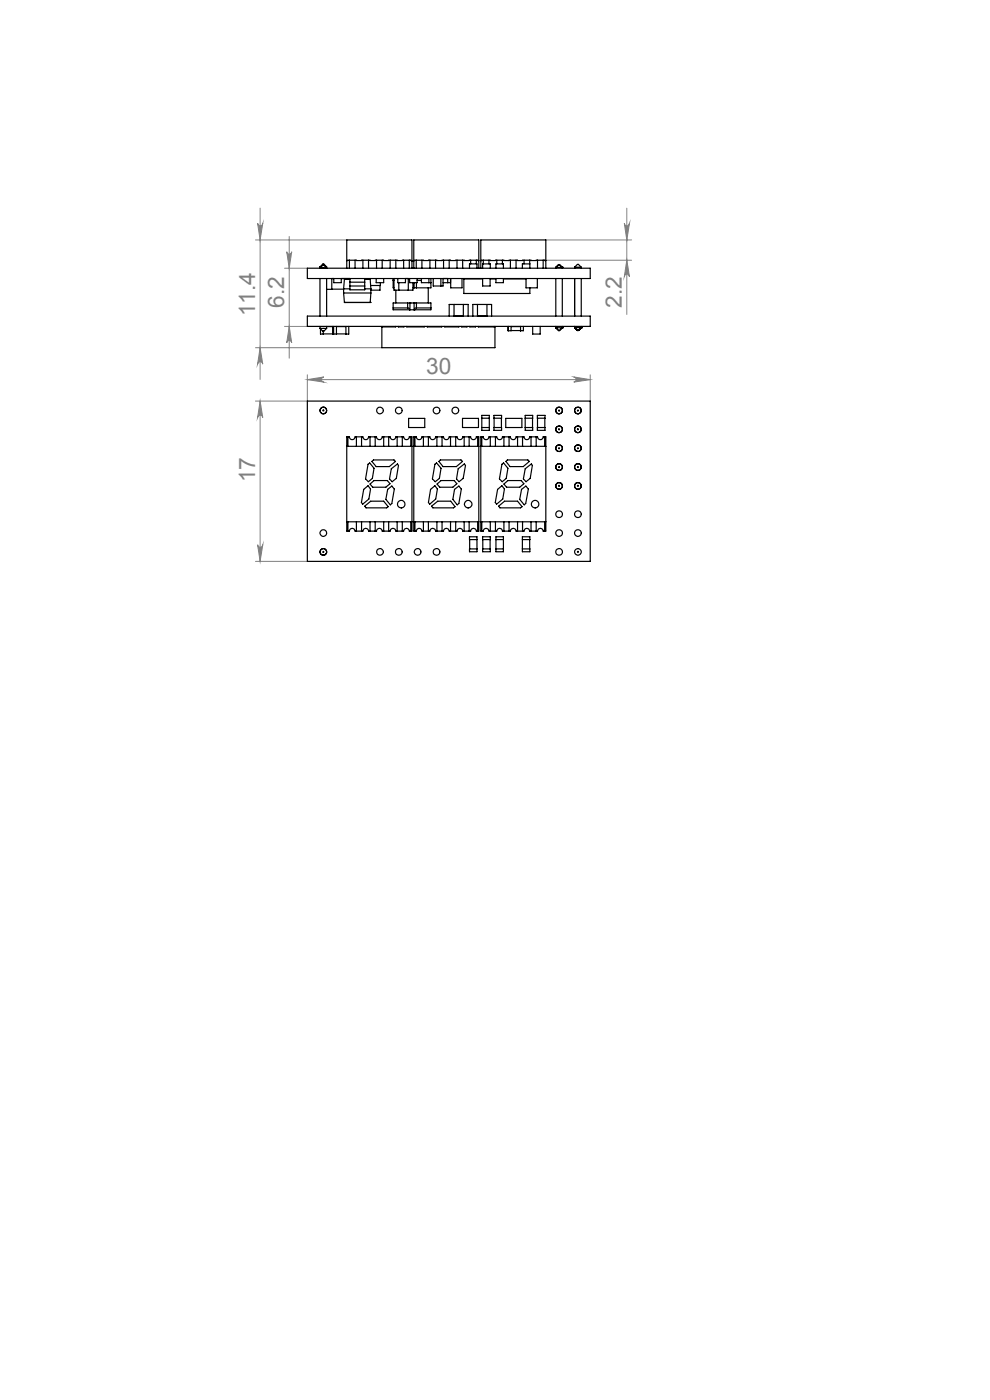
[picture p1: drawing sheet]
<svg xmlns="http://www.w3.org/2000/svg" width="210mm" height="297mm" viewBox="0 0 210 297" stroke-linecap="round" stroke-linejoin="round" font-family="sans-serif">
<defs><g id="words">
<g font-size="4.8" fill="#808080">
<text x="60.3" y="65.4" transform="rotate(-90 60.3 65.4)">6.2</text>
<text x="131.9" y="65.4" transform="rotate(-90 131.9 65.4)">2.2</text>
<text x="54.1" y="67.1" transform="rotate(-90 54.1 67.1)">11.4</text>
<text x="90.4" y="79.4">30</text>
<text x="54.1" y="102.3" transform="rotate(-90 54.1 102.3)">17</text>
</g>
</g></defs>
<g fill="none" stroke="#808080" stroke-width=".21">
<path d="M54.2 50.9h19.4M54.6 47.4a.55 .55 0 0 0 .6 .5 .55 .55 0 0 0 .5-.5l-.5 3.5zM55.2 44.2v36.3M60.4 56.9h4.8M60.8 53.4a.53 .53 0 0 0 .5 .5 .53 .53 0 0 0 .6-.5l-.6 3.5zM61.3 50.2v25.8M115.3 55.2h18.7M115.8 50.9h18.2M132.4 47.4a.55 .55 0 0 0 .6 .5 .55 .55 0 0 0 .5-.5l-.5 3.5zM133 55.2l.5 3.5a.55 .55 0 0 0-.5-.5 .55 .55 0 0 0-.6 .5zM133 44.2v22.5M54.2 73.8h26.8"/>
<path d="M55.2 73.8l.5 3.5a.55 .55 0 0 0-.5-.5 .55 .55 0 0 0-.6 .5zM60.4 69.2h64.8M61.3 69.2l.6 3.5a.53 .53 0 0 0-.6-.5 .53 .53 0 0 0-.5 .5zM65.2 79.5v5.6h-11M121.7 80l3.5 .5-3.5 .6a.55 .55 0 0 0 .5-.6 .55 .55 0 0 0-.5-.5zM125.2 79.5v5.6M55.2 85.1l.5 3.5a.55 .55 0 0 0-.5-.5 .55 .55 0 0 0-.6 .5zM55.2 85.1v34M65.2 80.5h60M65.2 80.5l3.5-.5a.55 .55 0 0 0-.5 .5 .55 .55 0 0 0 .5 .6zM54.2 119.1h11M54.6 115.6a.55 .55 0 0 0 .6 .5 .55 .55 0 0 0 .5-.5l-.5 3.5z"/>
</g>
<g fill="#808080">
<path d="M121.7 80l3.5 .5-3.5 .6a.55 .55 0 0 0 .5-.6 .55 .55 0 0 0-.5-.5zM65.2 80.5l3.5-.5a.55 .55 0 0 0-.5 .5 .55 .55 0 0 0 .5 .6z"/>
<path d="M55.2 85.1l.5 3.5a.55 .55 0 0 0-.5-.5 .55 .55 0 0 0-.6 .5zM54.6 115.6a.55 .55 0 0 0 .6 .5 .55 .55 0 0 0 .5-.5l-.5 3.5zM54.6 47.4a.55 .55 0 0 0 .6 .5 .55 .55 0 0 0 .5-.5l-.5 3.5zM55.2 73.8l.5 3.5a.55 .55 0 0 0-.5-.5 .55 .55 0 0 0-.6 .5zM60.8 53.4a.53 .53 0 0 0 .5 .5 .53 .53 0 0 0 .6-.5l-.6 3.5zM61.3 69.2l.6 3.5a.53 .53 0 0 0-.6-.5 .53 .53 0 0 0-.5 .5zM132.4 47.4a.55 .55 0 0 0 .6 .5 .55 .55 0 0 0 .5-.5l-.5 3.5zM133 55.2l.5 3.5a.55 .55 0 0 0-.5-.5 .55 .55 0 0 0-.6 .5z"/>
</g>
<g fill="none" stroke="#000" stroke-width=".25">
<path d="M65.2 56.9h60v2.2h-60zM67.9 56.6h.2M67.9 56.6l.6-.6h.2l.6 .6M67.9 56.9l.6-.6h.2l.6 .6zM67.9 56.6v.3M67.9 59.1v8M69 56.6h.3M69.3 56.6v.3M69.3 59.1v8M70.4 59.1v2.3M70.8 59.1v.9h1.6v-.9M73.6 56.9v-6h13.8v6"/>
<path d="M74.1 55.2h1.2M74.1 55.2l-.5 .1M74.1 55.2v1.7M74.2 59.1v.8M74.2 59.9v.8M74.2 59.9h3.2M74.2 59.3h-1.1l-.2 2M75.3 55.2h1.7M75.3 55.2v1.7M77 55.2h1.2M77 55.2v1.7M77.4 59.1v.8"/>
<path d="M77.4 59.9v.8M77.4 59.3h1.1l.2 2M78.2 55.2h1.7M78.2 55.2v1.7M79.8 59.1v.9h1.6v-.9M79.9 55.2h1.2M79.9 55.2v1.7M80.7 60v.6h-2.1M81.1 55.2h1.7M81.1 55.2v1.7M82.8 55.2h1.2M82.8 55.2v1.7"/>
<path d="M83.4 59.5h.2M84 55.2h1.6M84 55.2v1.7M84.4 59.1v.9h1.6v-.9M84.6 60v1.6M85.6 55.2h1.2M85.6 55.2v1.7M86.6 59.1v2.5M86.8 55.2l.6 .1M86.8 55.2v1.7M86.9 59.1v.9h1.6v-.9M87.4 55.3h.4"/>
<path d="M87.4 56.8h.4M87.6 60v1.6h-4v-2.5l-.2 .1v1.9h.2M87.8 56.9v-6h13.8v6M87.8 60v1.1M88.3 55.2h1.2M88.3 55.2l-.5 .1M88.3 55.2v1.7M88.3 60v1.1M88.5 59.5h.9M89.4 59.1v.9h2M89.5 55.2h1.7M89.5 55.2v1.7"/>
<path d="M91 59.1v.9M91.2 55.2h1.2M91.2 55.2v1.7M91.4 59.1v2h-3.1M91.9 59.1v1.6h2.1v-1.6M92.4 55.2h1.7M92.4 55.2v1.7M93.5 59.1v1.6M94.1 55.2h1.2M94.1 55.2v1.7M95 59.1v.9M95.3 55.2h1.6"/>
<path d="M95.3 55.2v1.7M95.6 59.1v.9h-1.6M95.6 59.1v2h2.4v-2M96.9 55.2h1.2M96.9 55.2v1.7M98.1 55.2h1.7M98.1 55.2v1.7M99.6 56.9v-.9h1.6v.9M99.8 55.2h1.2M99.8 55.2v.8M101 55.2l.6 .1M101 55.2v.8"/>
<path d="M102 56.9v-6h13.8v6M102.4 56.9v-.9h1.6v.9M102.4 59.1v1.6h1.6v-1.6M102.4 59.2h-4v3.1h14v-1.2M102.5 55.2h1.2M102.5 55.2l-.5 .1M102.5 55.2v.8M103.7 55.2h1.7M103.7 55.2v.8M104 59.2h1.2M105.2 56.9v-.9h1.6v.9M105.2 59.1v.9h1.6v-.9"/>
<path d="M105.4 55.2h1.2M105.4 55.2v.8M106.6 55.2h1.7M106.6 55.2v.8M106.8 59.2h4.8M108.3 55.2h1.2M108.3 55.2v1.7M109.5 55.2h1.7M109.5 55.2v1.7M111.2 55.2h1.2M111.2 55.2v.8M111.6 59.1v2h2.4v-2"/>
<path d="M112.4 55.2v1.7M112.4 55.2h1.6M112.4 56h-1.6v.9M114 55.2h1.2M114 55.2v1.7M115.2 55.2l.6 .1M115.2 55.2v1.7M117.9 56.7h.1M117.9 56.7h1.4M117.9 56.7l.6-.6h.2l.6 .6M117.9 56.7v.2M117.9 59.1v8"/>
<path d="M119.3 56.7h.1M119.3 56.7v.2M119.3 59.1v8M121.9 56.7h.1M121.9 56.7h1.4M121.9 56.7l.6-.6h.2l.6 .6M121.9 56.7v.2M121.9 59.1v8M123.3 56.7v.2M123.3 59.1v8M65.2 67.1h60v2.1h-60zM67.9 69.7l.7 .6"/>
<path d="M67.9 69.7h1.4M67.9 69.2v.5M68.6 70.3v.6M69.3 69.7l-.7 .6M69.3 69.2v.5M70.6 69.2v1.7M70.8 69.2v1.7M71.4 69.2v1.7M72.9 61.3l-3.6 .1M72.9 61.3h1.3M72.9 62.2h5.8M72.9 61.3v.9"/>
<path d="M72.9 62.2l.2 2M73.1 64.2h.1M73.1 64.2h5.4M73.4 69.2v1.7M74 69.2v1.7h-6v-1.2M74.2 60.7v.8h3.2v-.8M74.2 60.7h3.2M77.4 61.3h1.3M78.5 64.2h.1M78.7 61.3v.9M78.7 62.2l-.2 2M80.6 60.6v1h-1.9"/>
<path d="M81 69.2v4.6h24v-4.6M83.4 65.3v.4h3.5M83.4 65.3h3.1M83.9 69.2l-2.9 .2M84 61.6v2.7M84.5 69.2h1.2M86.3 69.2h3.7M86.5 65.3l.3 .1 .1 .3M86.5 64.3h.5M86.5 64.3h-3.1v1M86.5 64.3v1M86.9 65.7h.1"/>
<path d="M87 65.7h.8M87 64.3h.8M87 64.3v1.4M87 64.3h.1M87.6 61.1h.2M87.8 65.7h.1M87.8 64.3h.5M87.8 61.1h.5M87.8 64.3v1.4M87.8 64.3h.1M88.3 65.3l-.3 .1-.2 .3M88.3 65.3h3.1"/>
<path d="M88.3 64.3h3.1v1M88.3 64.3v1M90.6 69.2h3.1M90.8 61.1v3.2M91.4 65.3v.4h-3.6M94.3 69.2h3M95.3 67.1v-2.5h4v2.5M96.3 64.6v2.5M97.9 69.2h1.2M98.3 64.6v2.5M99.7 69.2h1.2M100.3 67.1v-2.5h4v2.5"/>
<path d="M101.3 64.6v2.5M101.5 69.2l3.5 .2M103.3 64.6v2.5M104.8 69.2v.2M107.8 69.2v1h.6v-1M107.8 69.2v1M108.4 70.1h2M110.4 69.2v1h.6v-1M113 69.2v1.7h1.6v-1.7M117.9 69.5h.1M117.9 69.5h1.4M117.9 69.5l.6 .6"/>
<path d="M117.9 69.2v.3M118.5 70.1h.2M119.3 69.5h.1M119.3 69.5l-.6 .6M119.3 69.2v.3M121.9 69.5h.1M121.9 69.5h1.4M121.9 69.5l.6 .6M121.9 69.2v.3M122.5 70.1h.2M123.3 69.5h.1M123.3 69.5l-.6 .6"/>
<path d="M123.3 69.2v.3M65.2 85.1h60v34h-60zM68.5 87l.2 .1-.2 .1zM73.6 92.7h.5a.6 .6 0 0 0 .6 .6 .6 .6 0 0 0 .6-.6h1.7a.6 .6 0 0 0 .6 .6 .6 .6 0 0 0 .6-.6h1.7a.6 .6 0 0 0 .6 .6 .6 .6 0 0 0 .6-.6h1.7a.6 .6 0 0 0 .6 .6 .6 .6 0 0 0 .6-.6h1.6a.6 .6 0 0 0 .6 .6 .6 .6 0 0 0 .6-.6h.6v20h-.6a.6 .6 0 0 0-.6-.6 .6 .6 0 0 0-.6 .6h-1.6a.6 .6 0 0 0-.6-.6 .6 .6 0 0 0-.6 .6h-1.7a.6 .6 0 0 0-.6-.6 .6 .6 0 0 0-.6 .6h-1.7a.6 .6 0 0 0-.6-.6 .6 .6 0 0 0-.6 .6h-1.7a.6 .6 0 0 0-.6-.6 .6 .6 0 0 0-.6 .6h-.5zM73.6 94.7h13.8M73.8 92.7v2M75.6 92.7v2M76.7 92.7v2M78.1 98.5l.3-.3 .9 1.1-.3 2.2-.9 .7-.6-.6zM78.5 92.7v2M78.9 97.9l.3-.3h4.4l.3 .3-1.3 1.1h-2.8zM79.6 92.7v2"/>
<path d="M81.4 92.7v2M82.4 92.7v2M83 99.4l1.3-1 .2 .3-.4 2.8-.9 .7-.6-.6zM84.2 92.7v2M85.3 92.7v2M86.7 88.8h3.4v1.9h-3.4zM87.1 92.7v2M87.8 92.7h.5a.6 .6 0 0 0 .6 .6 .6 .6 0 0 0 .6-.6h1.7a.6 .6 0 0 0 .6 .6 .6 .6 0 0 0 .6-.6h1.7a.6 .6 0 0 0 .6 .6 .6 .6 0 0 0 .6-.6h1.6a.6 .6 0 0 0 .6 .6 .6 .6 0 0 0 .6-.6h1.7a.6 .6 0 0 0 .6 .6 .6 .6 0 0 0 .6-.6h.6v20h-.6a.6 .6 0 0 0-.6-.6 .6 .6 0 0 0-.6 .6h-1.7a.6 .6 0 0 0-.6-.6 .6 .6 0 0 0-.6 .6h-1.6a.6 .6 0 0 0-.6-.6 .6 .6 0 0 0-.6 .6h-1.7a.6 .6 0 0 0-.6-.6 .6 .6 0 0 0-.6 .6h-1.7a.6 .6 0 0 0-.6-.6 .6 .6 0 0 0-.6 .6h-.5zM87.8 94.7h13.8M88 92.7v2M89.8 92.7v2M90.9 92.7v2"/>
<path d="M92.3 98.5l.3-.3 1 1.1-.4 2.2-.9 .7-.6-.6zM92.7 92.7v2M93.1 97.9l.3-.3h4.4l.3 .3-1.3 1.1h-2.8zM93.8 92.7v2M95.6 92.7v2M96.7 92.7v2M97.2 99.4l1.3-1 .2 .3-.5 2.8-.8 .7-.6-.6zM98.1 88.8h3.4v1.9h-3.4zM98.5 92.7v2M99.5 92.7v2M101.3 92.7v2M102 92.7h.5a.6 .6 0 0 0 .6 .6 .6 .6 0 0 0 .6-.6h1.7a.6 .6 0 0 0 .6 .6 .6 .6 0 0 0 .6-.6h1.7a.6 .6 0 0 0 .6 .6 .6 .6 0 0 0 .6-.6h1.7a.6 .6 0 0 0 .6 .6 .6 .6 0 0 0 .6-.6h1.6a.6 .6 0 0 0 .6 .6 .6 .6 0 0 0 .6-.6h.6v20h-.6a.6 .6 0 0 0-.6-.6 .6 .6 0 0 0-.6 .6h-1.6a.6 .6 0 0 0-.6-.6 .6 .6 0 0 0-.6 .6h-1.7a.6 .6 0 0 0-.6-.6 .6 .6 0 0 0-.6 .6h-1.7a.6 .6 0 0 0-.6-.6 .6 .6 0 0 0-.6 .6h-1.7a.6 .6 0 0 0-.6-.6 .6 .6 0 0 0-.6 .6h-.5z"/>
<path d="M102 94.7h13.8M102.2 88.1h1.6v3.2h-1.6zM102.2 88.7h1.6M102.2 92.7v2M102.2 90.7h1.6M104 92.7v2M104.8 88.1h1.6v3.2h-1.6zM104.8 88.7h1.6M104.8 90.7h1.6M105.1 92.7v2M106.5 98.5l.3-.3 .9 1.1-.3 2.2-.9 .7-.6-.6zM106.9 92.7v2"/>
<path d="M107.3 88.8h3.4v1.9h-3.4zM107.6 97.6h4.4l.3 .3-1.3 1.1h-2.8l-.9-1.1zM108 92.7v2M109.8 92.7v2M110.8 92.7v2M111.4 88.7h1.6v-.6h-1.6v3.2h1.6v-.6h-1.6M111.4 99.4l1.3-1 .2 .3-.4 2.8-.9 .7-.6-.6zM112.6 92.7v2M113 88.7v2M113.7 92.7v2M114 88.1h1.6v.6h-1.6zM114 90.7h1.6v.6h-1.6z"/>
<path d="M114 88.7v2M115.5 92.7v2M115.6 88.7v2M122.5 91h.2l-.1 .2zM73.6 110.7h13.8M73.8 110.7v2M75.6 110.7v2M76.7 110.7v2M77.2 103.8l.9-.8 .5 .7-.4 2.2-1.3 1.1-.2-.4zM77.4 107.4l1.2-1.1h2.8l.9 1.2-.3 .2h-4.4zM78.5 102.7l.8-.8h2.9l.5 .7-.9 .8h-2.7zM78.5 110.7v2"/>
<path d="M79.6 110.7v2M81.4 110.7v2M82.2 103.8l.9-.7 .5 .6-.5 3.1-.3 .3-1-1.2zM82.4 110.7v2M84.2 110.7v2M85.3 110.7v2M87.1 110.7v2M87.8 110.7h13.8M88 110.7v2M89.8 110.7v2M90.9 110.7v2M91.3 103.8l1-.8 .5 .7-.4 2.2-1.2 1.1-.3-.4z"/>
<path d="M91.5 107.4l1.4-1.1h2.7l.9 1.2-.3 .2h-4.4zM92.7 110.7v2M92.7 102.7l.9-.8h2.7l.6 .7-.8 .8h-2.8zM93.8 110.7v2M95.6 110.7v2M96.4 103.8l.9-.7 .6 .6-.6 3.1-.3 .3-.9-1.2zM96.7 110.7v2M98.5 110.7v2M99.5 110.7v2M99.6 114.5v1.9M101.2 114.5h-1.6v-.6h1.6v3.1h-1.6v-.6h1.6M101.3 110.7v2"/>
<path d="M102 110.7h13.8M102.2 110.7v2M102.4 114.5h1.6v-.6h-1.6v3.1h1.6v-.6h-1.6M104 114.5v1.9M104 110.7v2M105.1 110.7v2M105.2 116.4h1.6M105.2 113.9h1.6v3.1h-1.6zM105.2 114.5h1.6M105.6 103.8l.9-.8 .5 .7-.4 2.2-1.3 1.1-.2-.4zM105.8 107.4l1.2-1.1h2.8l.9 1.2-.3 .2h-4.4zM106.9 102.7l.8-.8h2.9l.5 .7-.9 .8h-2.7z"/>
<path d="M106.9 110.7v2M108 110.7v2M109.8 110.7v2M110.6 103.8l.9-.7 .6 .6-.6 3.1-.3 .3-1-1.2zM110.8 116.4h1.6M110.8 113.9h1.6v3.1h-1.6zM110.8 114.5h1.6M110.8 110.7v2M112.6 110.7v2M113.7 110.7v2M115.5 110.7v2"/>
<circle cx="68.6" cy="87.1" r=".7"/>
<circle cx="68.6" cy="87.1" r=".69"/>
<circle cx="80.6" cy="87.1" r=".71"/>
<circle cx="84.6" cy="87.1" r=".71"/>
<circle cx="92.6" cy="87.1" r=".71"/>
<circle cx="96.6" cy="87.1" r=".71"/>
<circle cx="118.6" cy="87.1" r=".7"/>
<circle cx="118.6" cy="99.1" r=".1"/>
<circle cx="118.6" cy="95.1" r=".1"/>
<circle cx="118.6" cy="91.1" r=".1"/>
<circle cx="118.6" cy="95.1" r=".7"/>
<circle cx="118.6" cy="99.1" r=".7"/>
<circle cx="118.6" cy="91.1" r=".7"/>
<circle cx="118.6" cy="87.1" r=".09"/>
<circle cx="118.6" cy="87.1" r=".71"/>
<circle cx="118.6" cy="99.1" r=".71"/>
<circle cx="118.6" cy="91.1" r=".71"/>
<circle cx="118.6" cy="95.1" r=".71"/>
<circle cx="122.6" cy="99.1" r=".69"/>
<circle cx="122.6" cy="87.1" r=".71"/>
<circle cx="122.6" cy="99.1" r=".71"/>
<circle cx="122.6" cy="91.1" r=".71"/>
<circle cx="122.6" cy="95.1" r=".71"/>
<circle cx="122.6" cy="87.1" r=".09"/>
<circle cx="122.6" cy="99.1" r=".11"/>
<circle cx="122.6" cy="87.1" r=".7"/>
<circle cx="122.6" cy="95.1" r=".1"/>
<circle cx="122.6" cy="95.1" r=".69"/>
<circle cx="122.6" cy="91.1" r=".69"/>
<circle cx="68.6" cy="117.1" r=".7"/>
<circle cx="68.6" cy="113.1" r=".7"/>
<circle cx="68.6" cy="117.1" r=".11"/>
<circle cx="80.6" cy="117.1" r=".71"/>
<circle cx="84.6" cy="117.1" r=".71"/>
<circle cx="85.1" cy="107" r=".8"/>
<circle cx="88.6" cy="117.1" r=".7"/>
<circle cx="92.6" cy="117.1" r=".71"/>
<circle cx="99.3" cy="107" r=".79"/>
<circle cx="113.5" cy="107" r=".8"/>
<circle cx="118.6" cy="103.1" r=".7"/>
<circle cx="118.6" cy="109.1" r=".72"/>
<circle cx="118.6" cy="103.1" r=".72"/>
<circle cx="118.6" cy="113.1" r=".71"/>
<circle cx="118.6" cy="117.1" r=".71"/>
<circle cx="118.6" cy="103.1" r=".11"/>
<circle cx="122.6" cy="109.1" r=".72"/>
<circle cx="122.6" cy="103.1" r=".72"/>
<circle cx="122.6" cy="103.1" r=".11"/>
<circle cx="122.6" cy="117.1" r=".11"/>
<circle cx="122.6" cy="117.1" r=".7"/>
<circle cx="122.6" cy="113.1" r=".71"/>
<circle cx="122.6" cy="103.1" r=".71"/>
</g>
<use href="#words"/>
</svg>
